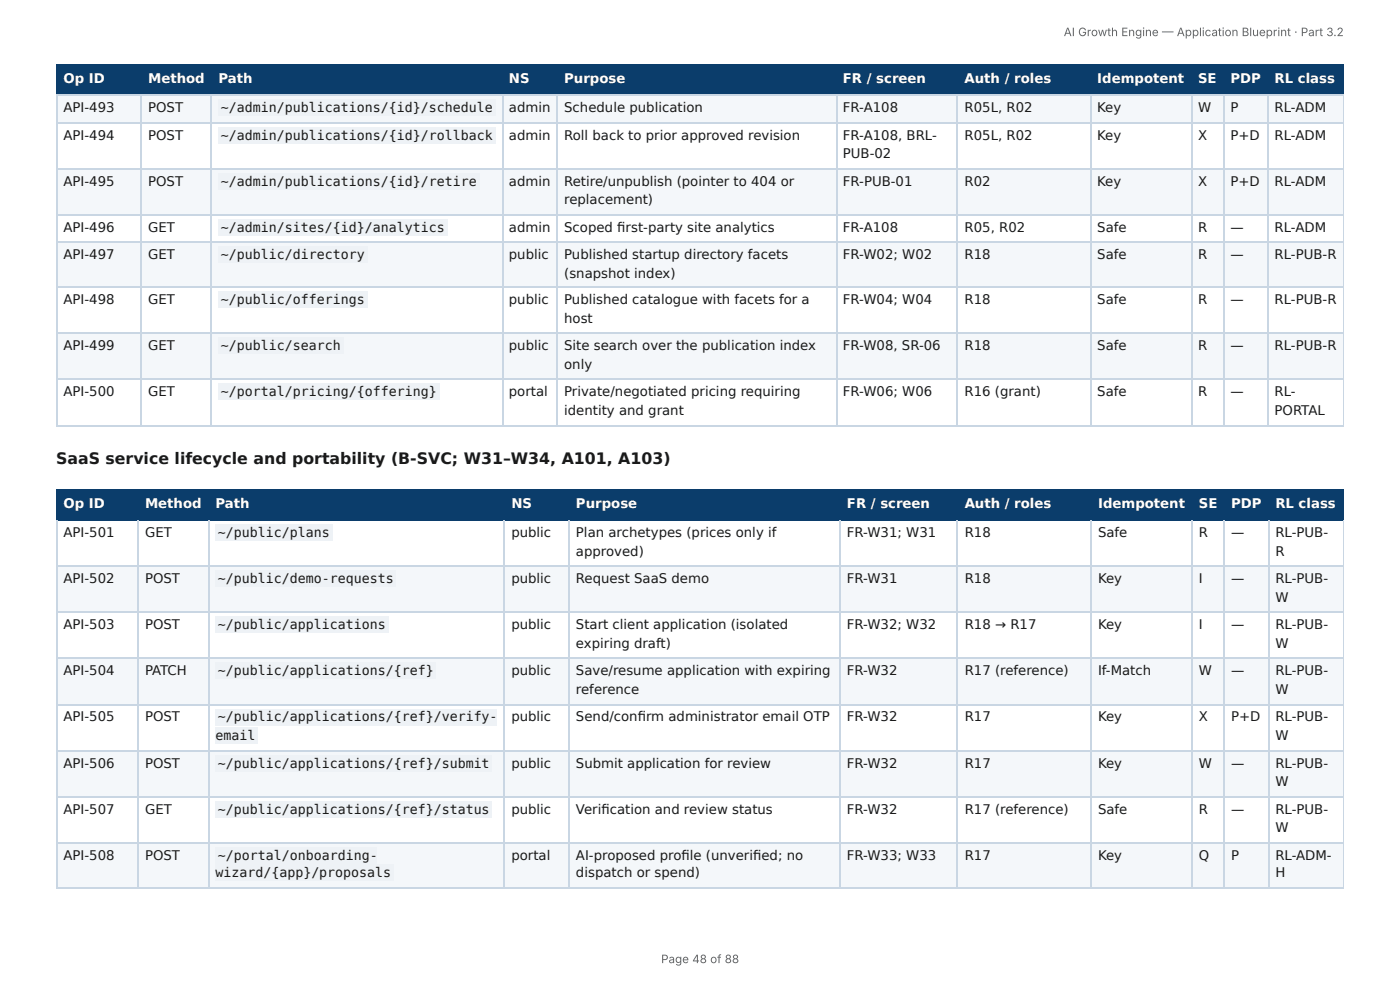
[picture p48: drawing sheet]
<svg xmlns="http://www.w3.org/2000/svg" width="297mm" height="210mm" viewBox="0 0 297 210" stroke-linecap="round" stroke-linejoin="round" font-family="sans-serif">
<defs><g id="words">
<text font-size="3.3" fill="#1a1a1a" x="11.9" y="98.4">SaaS service lifecycle and portability (B-SVC; W31–W34, A101, A103)</text>
<g font-size="2.8" fill="#fff">
<text x="13.5" y="17.7">Op ID</text>
<text x="31.5" y="17.7">Method</text>
<text x="46.4" y="17.7">Path</text>
<text x="108.1" y="17.7">NS</text>
<text x="119.8" y="17.7">Purpose</text>
<text x="179" y="17.7">FR / screen</text>
<text x="204.9" y="17.7">Auth / roles</text>
<text x="233.1" y="17.7">Idempotent</text>
<text x="254.5" y="17.7">SE</text>
<text x="261.3" y="17.7">PDP</text>
<text x="270.7" y="17.7">RL class</text>
<text x="13.5" y="108">Op ID</text>
<text x="30.8" y="108">Method</text>
<text x="45.8" y="108">Path</text>
<text x="108.6" y="108">NS</text>
<text x="122.3" y="108">Purpose</text>
<text x="179.9" y="108">FR / screen</text>
<text x="204.9" y="108">Auth / roles</text>
<text x="233.2" y="108">Idempotent</text>
<text x="254.6" y="108">SE</text>
<text x="261.5" y="108">PDP</text>
<text x="270.9" y="108">RL class</text>
</g>
<g font-size="2.8" fill="#1a1a1a">
<text x="13.5" y="23.8">API-493</text>
<text x="31.5" y="23.8">POST</text>
<text x="46.9" y="23.8">~/admin/publications/{id}/schedule</text>
<text x="108.1" y="23.8">admin</text>
<text x="119.8" y="23.8">Schedule publication</text>
<text x="179" y="23.8">FR-A108</text>
<text x="204.9" y="23.8">R05L, R02</text>
<text x="233.1" y="23.8">Key</text>
<text x="254.5" y="23.8">W</text>
<text x="261.3" y="23.8">P</text>
<text x="270.7" y="23.8">RL-ADM</text>
<text x="13.5" y="29.6">API-494</text>
<text x="31.5" y="29.6">POST</text>
<text x="46.9" y="29.6">~/admin/publications/{id}/rollback</text>
<text x="108.1" y="29.6">admin</text>
<text x="119.8" y="29.6">Roll back to prior approved revision</text>
<text x="179" y="29.6">FR-A108, BRL-</text>
<text x="204.9" y="29.6">R05L, R02</text>
<text x="233.1" y="29.6">Key</text>
<text x="254.5" y="29.6">X</text>
<text x="261.3" y="29.6">P+D</text>
<text x="270.7" y="29.6">RL-ADM</text>
<text x="179" y="33.6">PUB-02</text>
<text x="13.5" y="39.4">API-495</text>
<text x="31.5" y="39.4">POST</text>
<text x="46.9" y="39.4">~/admin/publications/{id}/retire</text>
<text x="108.1" y="39.4">admin</text>
<text x="119.8" y="39.4">Retire/unpublish (pointer to 404 or</text>
<text x="179" y="39.4">FR-PUB-01</text>
<text x="204.9" y="39.4">R02</text>
<text x="233.1" y="39.4">Key</text>
<text x="254.5" y="39.4">X</text>
<text x="261.3" y="39.4">P+D</text>
<text x="270.7" y="39.4">RL-ADM</text>
<text x="119.8" y="43.4">replacement)</text>
<text x="13.5" y="49.2">API-496</text>
<text x="31.5" y="49.2">GET</text>
<text x="46.9" y="49.2">~/admin/sites/{id}/analytics</text>
<text x="108.1" y="49.2">admin</text>
<text x="119.8" y="49.2">Scoped fi rst-party site analytics</text>
<text x="179" y="49.2">FR-A108</text>
<text x="204.9" y="49.2">R05, R02</text>
<text x="233.1" y="49.2">Safe</text>
<text x="254.5" y="49.2">R</text>
<text x="261.3" y="49.2">—</text>
<text x="270.7" y="49.2">RL-ADM</text>
<text x="13.5" y="55">API-497</text>
<text x="31.5" y="55">GET</text>
<text x="46.9" y="55">~/public/directory</text>
<text x="108.1" y="55">public</text>
<text x="119.8" y="55">Published startup directory facets</text>
<text x="119.8" y="59">(snapshot index)</text>
<text x="179" y="55">FR-W02; W02</text>
<text x="204.9" y="55">R18</text>
<text x="233.1" y="55">Safe</text>
<text x="254.5" y="55">R</text>
<text x="261.3" y="55">—</text>
<text x="270.7" y="55">RL-PUB-R</text>
<text x="13.5" y="64.6">API-498</text>
<text x="31.5" y="64.6">GET</text>
<text x="46.9" y="64.6">~/public/offerings</text>
<text x="108.1" y="64.6">public</text>
<text x="119.8" y="64.6">Published catalogue with facets for a</text>
<text x="179" y="64.6">FR-W04; W04</text>
<text x="204.9" y="64.6">R18</text>
<text x="233.1" y="64.6">Safe</text>
<text x="254.5" y="64.6">R</text>
<text x="261.3" y="64.6">—</text>
<text x="270.7" y="64.6">RL-PUB-R</text>
<text x="119.8" y="68.5">host</text>
<text x="13.5" y="74.3">API-499</text>
<text x="31.5" y="74.3">GET</text>
<text x="46.9" y="74.3">~/public/search</text>
<text x="108.1" y="74.3">public</text>
<text x="119.8" y="74.3">Site search over the publication index</text>
<text x="179" y="74.3">FR-W08, SR-06</text>
<text x="204.9" y="74.3">R18</text>
<text x="233.1" y="74.3">Safe</text>
<text x="254.5" y="74.3">R</text>
<text x="261.3" y="74.3">—</text>
<text x="270.7" y="74.3">RL-PUB-R</text>
<text x="119.8" y="78.3">only</text>
<text x="13.5" y="84.1">API-500</text>
<text x="31.5" y="84.1">GET</text>
<text x="46.9" y="84.1">~/portal/pricing/{offering}</text>
<text x="108.1" y="84.1">portal</text>
<text x="119.8" y="84.1">Private/negotiated pricing requiring</text>
<text x="119.8" y="88.1">identity and grant</text>
<text x="179" y="84.1">FR-W06; W06</text>
<text x="204.9" y="84.1">R16 (grant)</text>
<text x="233.1" y="84.1">Safe</text>
<text x="254.5" y="84.1">R</text>
<text x="261.3" y="84.1">—</text>
<text x="270.7" y="84.1">RL-</text>
<text x="270.7" y="88.1">PORTAL</text>
<text x="13.5" y="114">API-501</text>
<text x="30.8" y="114">GET</text>
<text x="46.3" y="114">~/public/plans</text>
<text x="108.6" y="114">public</text>
<text x="122.3" y="114">Plan archetypes (prices only if</text>
<text x="122.3" y="118">approved)</text>
<text x="179.9" y="114">FR-W31; W31</text>
<text x="204.9" y="114">R18</text>
<text x="233.2" y="114">Safe</text>
<text x="254.6" y="114">R</text>
<text x="261.5" y="114">—</text>
<text x="270.9" y="114">RL-PUB-</text>
<text x="270.9" y="118">R</text>
<text x="13.5" y="123.8">API-502</text>
<text x="30.8" y="123.8">POST</text>
<text x="46.3" y="123.8">~/public/demo-requests</text>
<text x="108.6" y="123.8">public</text>
<text x="122.3" y="123.8">Request SaaS demo</text>
<text x="179.9" y="123.8">FR-W31</text>
<text x="204.9" y="123.8">R18</text>
<text x="233.2" y="123.8">Key</text>
<text x="254.6" y="123.8">I</text>
<text x="261.5" y="123.8">—</text>
<text x="270.9" y="123.8">RL-PUB-</text>
<text x="270.9" y="127.8">W</text>
<text x="13.5" y="133.6">API-503</text>
<text x="30.8" y="133.6">POST</text>
<text x="46.3" y="133.6">~/public/applications</text>
<text x="108.6" y="133.6">public</text>
<text x="122.3" y="133.6">Start client application (isolated</text>
<text x="122.3" y="137.6">expiring draft)</text>
<text x="179.9" y="133.6">FR-W32; W32</text>
<text x="204.9" y="133.6">R18 → R17</text>
<text x="233.2" y="133.6">Key</text>
<text x="254.6" y="133.6">I</text>
<text x="261.5" y="133.6">—</text>
<text x="270.9" y="133.6">RL-PUB-</text>
<text x="270.9" y="137.6">W</text>
<text x="13.5" y="143.4">API-504</text>
<text x="30.8" y="143.4">PATCH</text>
<text x="46.3" y="143.4">~/public/applications/{ref}</text>
<text x="108.6" y="143.4">public</text>
<text x="122.3" y="143.4">Save/resume application with expiring</text>
<text x="179.9" y="143.4">FR-W32</text>
<text x="204.9" y="143.4">R17 (reference)</text>
<text x="233.2" y="143.4">If-Match</text>
<text x="254.6" y="143.4">W</text>
<text x="261.5" y="143.4">—</text>
<text x="270.9" y="143.4">RL-PUB-</text>
<text x="122.3" y="147.4">reference</text>
<text x="270.9" y="147.4">W</text>
<text x="13.5" y="153.2">API-505</text>
<text x="30.8" y="153.2">POST</text>
<text x="46.3" y="153.2">~/public/applications/{ref}/verify-</text>
<text x="108.6" y="153.2">public</text>
<text x="122.3" y="153.2">Send/confi rm administrator email OTP</text>
<text x="179.9" y="153.2">FR-W32</text>
<text x="204.9" y="153.2">R17</text>
<text x="233.2" y="153.2">Key</text>
<text x="254.6" y="153.2">X</text>
<text x="261.5" y="153.2">P+D</text>
<text x="270.9" y="153.2">RL-PUB-</text>
<text x="45.8" y="157.2">email</text>
<text x="270.9" y="157.2">W</text>
<text x="13.5" y="163">API-506</text>
<text x="30.8" y="163">POST</text>
<text x="46.3" y="163">~/public/applications/{ref}/submit</text>
<text x="108.6" y="163">public</text>
<text x="122.3" y="163">Submit application for review</text>
<text x="179.9" y="163">FR-W32</text>
<text x="204.9" y="163">R17</text>
<text x="233.2" y="163">Key</text>
<text x="254.6" y="163">W</text>
<text x="261.5" y="163">—</text>
<text x="270.9" y="163">RL-PUB-</text>
<text x="270.9" y="167">W</text>
<text x="13.5" y="172.8">API-507</text>
<text x="30.8" y="172.8">GET</text>
<text x="46.3" y="172.8">~/public/applications/{ref}/status</text>
<text x="108.6" y="172.8">public</text>
<text x="122.3" y="172.8">Verifi cation and review status</text>
<text x="179.9" y="172.8">FR-W32</text>
<text x="204.9" y="172.8">R17 (reference)</text>
<text x="233.2" y="172.8">Safe</text>
<text x="254.6" y="172.8">R</text>
<text x="261.5" y="172.8">—</text>
<text x="270.9" y="172.8">RL-PUB-</text>
<text x="270.9" y="176.7">W</text>
<text x="13.5" y="182.6">API-508</text>
<text x="30.8" y="182.6">POST</text>
<text x="46.3" y="182.6">~/portal/onboarding-</text>
<text x="108.6" y="182.6">portal</text>
<text x="122.3" y="182.6">AI-proposed profi le (unverifi ed; no</text>
<text x="179.9" y="182.6">FR-W33; W33</text>
<text x="204.9" y="182.6">R17</text>
<text x="233.2" y="182.6">Key</text>
<text x="254.6" y="182.6">Q</text>
<text x="261.5" y="182.6">P</text>
<text x="270.9" y="182.6">RL-ADM-</text>
<text x="45.8" y="186.3">wizard/{app}/proposals</text>
<text x="122.3" y="186.3">dispatch or spend)</text>
<text x="270.9" y="186.3">H</text>
</g>
<g font-size="2.5" fill="#666">
<text x="225.9" y="7.7">AI Growth Engine — Application Blueprint · Part 3.2</text>
<text x="140.4" y="204.5">Page 48 of 88</text>
</g>
</g></defs>
<g fill="#0b3d6b">
<path d="M12.2 14h17.7v6.1h-17.7z"/>
<path d="M29.9 14h15.1v6.1h-15.1z"/>
<path d="M45 14h61.6v6.1h-61.6z"/>
<path d="M106.6 14h11.7v6.1h-11.7z"/>
<path d="M118.3 14h59.2v6.1h-59.2z"/>
<path d="M177.5 14h26v6.1h-26z"/>
<path d="M203.5 14h28v6.1h-28z"/>
<path d="M231.5 14h21.4v6.1h-21.4z"/>
<path d="M252.9 14h6.9v6.1h-6.9z"/>
<path d="M259.8 14h9.5v6.1h-9.5z"/>
<path d="M269.3 14h16.1v6.1h-16.1z"/>
</g>
<g fill="#f4f7fa">
<path d="M12.2 20.1h17.7v5.8h-17.7z"/>
<path d="M29.9 20.1h15.1v5.8h-15.1z"/>
<path d="M45 20.1h61.6v5.8h-61.6z"/>
<path d="M106.6 20.1h11.7v5.8h-11.7z"/>
<path d="M118.3 20.1h59.2v5.8h-59.2z"/>
<path d="M177.5 20.1h26v5.8h-26z"/>
<path d="M203.5 20.1h28v5.8h-28z"/>
<path d="M231.5 20.1h21.4v5.8h-21.4z"/>
<path d="M252.9 20.1h6.9v5.8h-6.9z"/>
<path d="M259.8 20.1h9.5v5.8h-9.5z"/>
<path d="M269.3 20.1h16.1v5.8h-16.1z"/>
<path d="M12.2 35.7h17.7v9.8h-17.7z"/>
<path d="M29.9 35.7h15.1v9.8h-15.1z"/>
<path d="M45 35.7h61.6v9.8h-61.6z"/>
<path d="M106.6 35.7h11.7v9.8h-11.7z"/>
<path d="M118.3 35.7h59.2v9.8h-59.2z"/>
<path d="M177.5 35.7h26v9.8h-26z"/>
<path d="M203.5 35.7h28v9.8h-28z"/>
<path d="M231.5 35.7h21.4v9.8h-21.4z"/>
<path d="M252.9 35.7h6.9v9.8h-6.9z"/>
<path d="M259.8 35.7h9.5v9.8h-9.5z"/>
<path d="M269.3 35.7h16.1v9.8h-16.1z"/>
<path d="M12.2 51.3h17.7v9.8h-17.7z"/>
<path d="M29.9 51.3h15.1v9.8h-15.1z"/>
<path d="M45 51.3h61.6v9.8h-61.6z"/>
<path d="M106.6 51.3h11.7v9.8h-11.7z"/>
<path d="M118.3 51.3h59.2v9.8h-59.2z"/>
<path d="M177.5 51.3h26v9.8h-26z"/>
<path d="M203.5 51.3h28v9.8h-28z"/>
<path d="M231.5 51.3h21.4v9.8h-21.4z"/>
<path d="M252.9 51.3h6.9v9.8h-6.9z"/>
<path d="M259.8 51.3h9.5v9.8h-9.5z"/>
<path d="M269.3 51.3h16.1v9.8h-16.1z"/>
<path d="M12.2 70.9h17.7v9.8h-17.7z"/>
<path d="M29.9 70.9h15.1v9.8h-15.1z"/>
<path d="M45 70.9h61.6v9.8h-61.6z"/>
<path d="M106.6 70.9h11.7v9.8h-11.7z"/>
<path d="M118.3 70.9h59.2v9.8h-59.2z"/>
<path d="M177.5 70.9h26v9.8h-26z"/>
<path d="M203.5 70.9h28v9.8h-28z"/>
<path d="M231.5 70.9h21.4v9.8h-21.4z"/>
<path d="M252.9 70.9h6.9v9.8h-6.9z"/>
<path d="M259.8 70.9h9.5v9.8h-9.5z"/>
<path d="M269.3 70.9h16.1v9.8h-16.1z"/>
</g>
<g fill="none" stroke="#0b3d6b" stroke-width=".26">
<path d="M11.9 13.9h273.5M12 13.8v6.6M30 13.8v6.6M44.8 13.8v6.6M106.8 13.8v6.6M118.4 13.8v6.6M177.7 13.8v6.6M203.3 13.8v6.6M231.6 13.8v6.6M253.1 13.8v6.6M260 13.8v6.6M269.2 13.8v6.6"/>
<path d="M11.9 20.2h273.5"/>
</g>
<path d="M285.3 13.8v6.6" fill="none" stroke="#0b3d6b" stroke-width=".21"/>
<g fill="none" stroke="#c9d6e3" stroke-width=".26">
<path d="M11.9 20.2h273.5M11.9 26.1h273.5M11.9 35.9h273.5M12 20.4v70.1M30 20.4v70.1M44.8 20.4v70.1M106.8 20.4v70.1M118.4 20.4v70.1M177.7 20.4v70.1M203.3 20.4v70.1M231.6 20.4v70.1M253.1 20.4v70.1"/>
<path d="M260 20.4v70.1M269.2 20.4v70.1M11.9 45.6h273.5M11.9 51.5h273.5M11.9 61h273.5M11.9 70.8h273.5M11.9 80.6h273.5M11.9 90.4h273.5"/>
</g>
<path d="M285.3 20.4v70.1" fill="none" stroke="#c9d6e3" stroke-width=".21"/>
<g fill="#0b3d6b">
<path d="M12.2 104.2h17.2v6.4h-17.2z"/>
<path d="M29.4 104.2h14.8v6.4h-14.8z"/>
<path d="M44.2 104.2h63v6.4h-63z"/>
<path d="M107.2 104.2h13.7v6.4h-13.7z"/>
<path d="M120.9 104.2h57.4v6.4h-57.4z"/>
<path d="M178.3 104.2h25.2v6.4h-25.2z"/>
<path d="M203.5 104.2h28.3v6.4h-28.3z"/>
<path d="M231.8 104.2h21.4v6.4h-21.4z"/>
<path d="M253.2 104.2h6.9v6.4h-6.9z"/>
<path d="M260.1 104.2h9.2v6.4h-9.2z"/>
<path d="M269.3 104.2h16.1v6.4h-16.1z"/>
</g>
<g fill="#f4f7fa">
<path d="M12.2 120.4h17.2v9.8h-17.2z"/>
<path d="M29.4 120.4h14.8v9.8h-14.8z"/>
<path d="M44.2 120.4h63v9.8h-63z"/>
<path d="M107.2 120.4h13.7v9.8h-13.7z"/>
<path d="M120.9 120.4h57.4v9.8h-57.4z"/>
<path d="M178.3 120.4h25.2v9.8h-25.2z"/>
<path d="M203.5 120.4h28.3v9.8h-28.3z"/>
<path d="M231.8 120.4h21.4v9.8h-21.4z"/>
<path d="M253.2 120.4h6.9v9.8h-6.9z"/>
<path d="M260.1 120.4h9.2v9.8h-9.2z"/>
<path d="M269.3 120.4h16.1v9.8h-16.1z"/>
<path d="M12.2 140h17.2v9.5h-17.2z"/>
<path d="M29.4 140h14.8v9.5h-14.8z"/>
<path d="M44.2 140h63v9.5h-63z"/>
<path d="M107.2 140h13.7v9.5h-13.7z"/>
<path d="M120.9 140h57.4v9.5h-57.4z"/>
<path d="M178.3 140h25.2v9.5h-25.2z"/>
<path d="M203.5 140h28.3v9.5h-28.3z"/>
<path d="M231.8 140h21.4v9.5h-21.4z"/>
<path d="M253.2 140h6.9v9.5h-6.9z"/>
<path d="M260.1 140h9.2v9.5h-9.2z"/>
<path d="M269.3 140h16.1v9.5h-16.1z"/>
<path d="M12.2 159.3h17.2v9.8h-17.2z"/>
<path d="M29.4 159.3h14.8v9.8h-14.8z"/>
<path d="M44.2 159.3h63v9.8h-63z"/>
<path d="M107.2 159.3h13.7v9.8h-13.7z"/>
<path d="M120.9 159.3h57.4v9.8h-57.4z"/>
<path d="M178.3 159.3h25.2v9.8h-25.2z"/>
<path d="M203.5 159.3h28.3v9.8h-28.3z"/>
<path d="M231.8 159.3h21.4v9.8h-21.4z"/>
<path d="M253.2 159.3h6.9v9.8h-6.9z"/>
<path d="M260.1 159.3h9.2v9.8h-9.2z"/>
<path d="M269.3 159.3h16.1v9.8h-16.1z"/>
<path d="M12.2 178.9h17.2v9.7h-17.2z"/>
<path d="M29.4 178.9h14.8v9.7h-14.8z"/>
<path d="M44.2 178.9h63v9.7h-63z"/>
<path d="M107.2 178.9h13.7v9.7h-13.7z"/>
<path d="M120.9 178.9h57.4v9.7h-57.4z"/>
<path d="M178.3 178.9h25.2v9.7h-25.2z"/>
<path d="M203.5 178.9h28.3v9.7h-28.3z"/>
<path d="M231.8 178.9h21.4v9.7h-21.4z"/>
<path d="M253.2 178.9h6.9v9.7h-6.9z"/>
<path d="M260.1 178.9h9.2v9.7h-9.2z"/>
<path d="M269.3 178.9h16.1v9.7h-16.1z"/>
</g>
<g fill="none" stroke="#0b3d6b" stroke-width=".26">
<path d="M11.9 104.1h273.5M11.9 110.5h273.5M12 104v6.6M29.2 104v6.6M44.3 104v6.6M107 104v6.6M120.8 104v6.6M178.5 104v6.6M203.3 104v6.6M231.6 104v6.6M253.1 104v6.6M260 104v6.6"/>
<path d="M269.5 104v6.6"/>
</g>
<path d="M285.3 104v6.6" fill="none" stroke="#0b3d6b" stroke-width=".21"/>
<g fill="none" stroke="#c9d6e3" stroke-width=".26">
<path d="M12 110.6v78M29.2 110.6v78M44.3 110.6v78M107 110.6v78M120.8 110.6v78M178.5 110.6v78M203.3 110.6v78M231.6 110.6v78M253.1 110.6v78M260 110.6v78M269.5 110.6v78M11.9 120.3h273.5"/>
<path d="M11.9 130h273.5M11.9 139.8h273.5M11.9 149.6h273.5M11.9 159.4h273.5M11.9 169.2h273.5M11.9 179h273.5M11.9 188.5h273.5"/>
</g>
<path d="M285.3 110.6v78" fill="none" stroke="#c9d6e3" stroke-width=".21"/>
<g fill="#eef2f6">
<path d="M46.3 21.2h59v3.4h-59z"/>
<path d="M46.3 27h59v3.4h-59z"/>
<path d="M46.3 36.8h55.6v3.4h-55.6z"/>
<path d="M46.3 46.6h48.7v3.4h-48.7z"/>
<path d="M46.3 52.4h31.8v3.4h-31.8z"/>
<path d="M46.3 61.9h31.8v3.5h-31.8z"/>
<path d="M46.3 71.7h26.7v3.4h-26.7z"/>
<path d="M46.3 81.5h47.1v3.4h-47.1z"/>
<path d="M45.8 111.4h24.8v3.4h-24.8z"/>
<path d="M45.8 121.2h38.3v3.4h-38.3z"/>
<path d="M45.8 131h36.7v3.4h-36.7z"/>
<path d="M45.8 140.8h46.8v3.4h-46.8z"/>
<path d="M45.8 150.5h59.8v3.5h-59.8z"/>
<path d="M45.8 154.5h9v3.5h-9z"/>
<path d="M45.8 160.3h58.7v3.5h-58.7z"/>
<path d="M45.8 170.1h58.7v3.5h-58.7z"/>
<path d="M45.8 179.9h34.4v3.5h-34.4z"/>
<path d="M45.8 183.6h37.8v3.5h-37.8z"/>
</g>
<use href="#words"/>
</svg>
